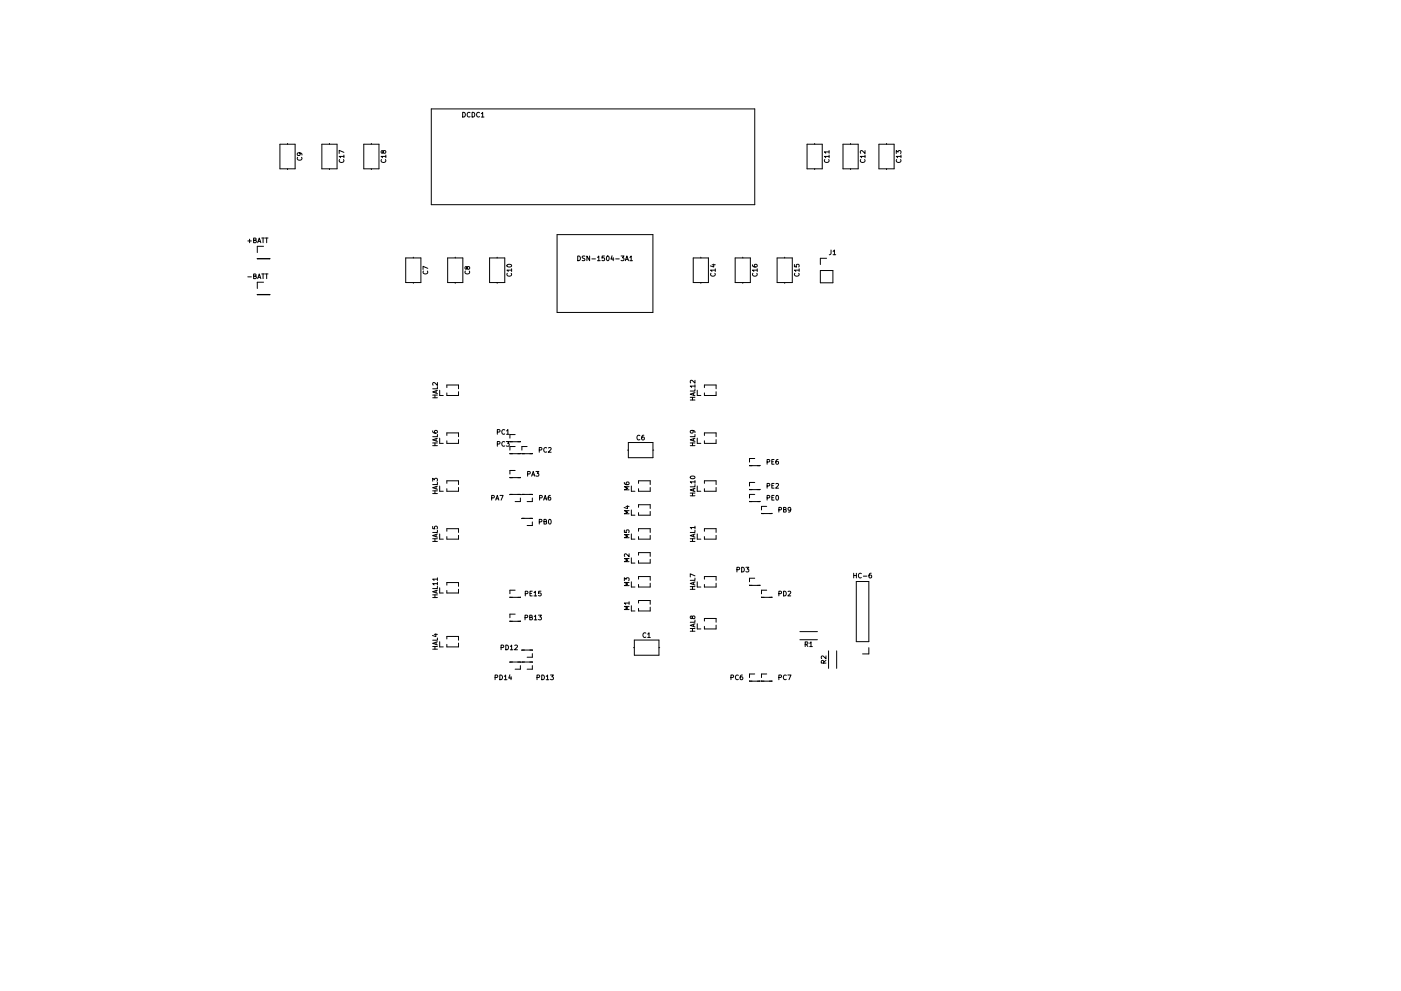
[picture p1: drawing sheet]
<svg xmlns="http://www.w3.org/2000/svg" width="297mm" height="210mm" viewBox="0 0 297 210" stroke-linecap="round" stroke-linejoin="round" font-family="sans-serif">
<g fill="none" stroke="#000" stroke-width=".21">
<path d="M59.3 30.6h3.3v5.2h-3.3zM61 30.4v.2M61 35.8v.2M63.1 33.4a.44 .44 0 0 0 .4 .6 .44 .44 0 0 0 .4-.6M63.5 32.4l.1 .2v.3h-.5l-.1-.3 .2-.2 .6 .1 .2 .4M68.2 30.6h3.3v5.2h-3.3zM69.8 30.4v.2M69.8 35.8v.2M72 33.9a.44 .44 0 0 0 .4 .6 .44 .44 0 0 0 .4-.6M72.9 33.2h-1l.3 .3M72.9 32.3l-1-.4v.7M72.9 32.9v.6"/>
<path d="M77.1 30.6h3.3v5.2h-3.3zM78.7 30.4v.2M78.7 35.8v.2M80.9 33.9a.44 .44 0 0 0 .4 .6 .44 .44 0 0 0 .4-.6M81.2 32.1l.2-.2 .4 .2-.1 .4h-.3l-.3-.5h-.3l.1 .5 .3-.2M81.8 33.2h-1l.3 .3M81.8 32.9v.6M91.4 23.1h68.6v20.3h-68.6zM98.1 23.8a.51 .51 0 0 1 .6 .5 .51 .51 0 0 1-.6 .5zM99.7 23.9a.44 .44 0 0 0-.7 .4 .44 .44 0 0 0 .7 .4M100.1 23.8a.51 .51 0 0 1 .6 .5 .51 .51 0 0 1-.6 .5zM101.7 23.9a.44 .44 0 0 0-.7 .4 .44 .44 0 0 0 .7 .4"/>
<path d="M102 24.1l.3-.3v1M102 24.8h.6M171.1 30.6h3.2v5.2h-3.2zM172.7 30.4v.2M172.7 35.8v.2M174.9 33.9a.44 .44 0 0 0 .4 .6 .44 .44 0 0 0 .4-.6M175.8 33.2h-1l.3 .3M175.8 32.2h-1l.3 .3M175.8 31.9v.6M175.8 32.9v.6M178.7 30.6h3.3v5.2h-3.3zM180.3 30.4v.2"/>
<path d="M180.3 35.8v.2M182.5 33.9a.44 .44 0 0 0 .4 .6 .44 .44 0 0 0 .4-.6M183.4 33.2h-1l.3 .3M183.4 31.9v.7l-.7-.7-.3 .2 .1 .4M183.4 32.9v.6M186.3 30.6h3.3v5.2h-3.3zM188 30.4v.2M188 35.8v.2M190 32.6v-.7l.4 .4 .1-.3h.4v.6M190.1 33.9a.44 .44 0 0 0 .4 .6 .44 .44 0 0 0 .4-.6M191 33.2h-1l.3 .3M191 32.9v.6"/>
<path d="M52.5 51.1h.8M52.5 58.7h.8M52.9 50.7v.8M53.8 51l.4-.1 .1-.3-.5-.1v1h.4l.1-.3-.2-.2M53.8 58.6l.4-.1 .1-.3-.5-.1v1h.4l.1-.3-.2-.2M54.6 54.9h2.6zM54.6 51.5l.4-1 .3 1M54.6 59.1l.4-1 .3 1M54.7 51.2h.5M54.7 58.8h.5M55.5 50.5h.6M55.5 58.1h.6"/>
<path d="M55.8 50.5v1M55.8 58.1v1M55.9 52.3h-1.3v1.3M55.9 59.9h-1.3v1.3M56.3 50.5h.5M56.3 58.1h.5M56.5 50.5v1M56.5 58.1v1M86 54.7h3.2v5.2h-3.2zM87.6 54.6v.1M87.6 59.9v.2M89.8 57.5a.44 .44 0 0 0 .4 .6 .44 .44 0 0 0 .4-.6"/>
<path d="M90.7 56.9l-1-.4v.7M94.9 54.7h3.2v5.2h-3.2zM96.5 54.6v.1M96.5 59.9v.2M98.7 57.5a.44 .44 0 0 0 .4 .6 .44 .44 0 0 0 .4-.6M99 56.7l.2-.1 .4 .1-.1 .4h-.3l-.3-.5h-.3l.1 .5 .3-.2M103.8 54.7h3.2v5.2h-3.2zM105.4 54.6v.1M105.4 59.9v.2M107.5 56.2a.49 .49 0 0 1 .6-.2 .49 .49 0 0 1 .3 .5 .49 .49 0 0 1-.5 .2 .49 .49 0 0 1-.4-.5zM107.6 58a.44 .44 0 0 0 .4 .6 .44 .44 0 0 0 .4-.6M108.5 57.3h-1l.3 .3"/>
<path d="M108.5 57v.6M118.1 49.8h20.3v16.5h-20.3zM122.5 54.3a.51 .51 0 0 1 .6 .5 .51 .51 0 0 1-.6 .5zM124 54.4h-.5a.42 .42 0 0 0 .5 .5l-.1 .4h-.5M125 54.3v1l-.6-1v1M125.5 54.9h.7M126.7 54.6l.3-.3v1M126.7 55.3h.5M128.2 54.3h-.5l-.1 .5 .5-.1 .1 .5h-.6M128.7 54.4l.1-.1a.49 .49 0 0 1 .4 .5 .49 .49 0 0 1-.5 .5l-.1-.4zM129.8 54.3l-.3 .7h.7M130 54.6v.7"/>
<path d="M130.5 54.9h.8M131.7 54.3h.6l-.3 .4 .2 .1v.4h-.5M132.6 55.3l.3-1 .3 1M132.7 55h.5M133.5 54.6l.3-.3v1M133.5 55.3h.6M147 54.7h3.2v5.2h-3.2zM148.6 54.6v.1M148.6 59.9v.2M150.7 58a.44 .44 0 0 0 .5 .6 .44 .44 0 0 0 .4-.6M151 56.2h.7M151.3 56v.6l-.7-.2"/>
<path d="M151.7 57.3h-1l.2 .3M151.7 57v.6M155.9 54.7h3.2v5.2h-3.2zM157.5 54.6v.1M157.5 59.9v.2M159.5 56.2l.3 .4h.6l.1-.1-.1-.4-.4 .1-.1 .3 .2 .1M159.6 58a.44 .44 0 0 0 .4 .6 .44 .44 0 0 0 .4-.6M160.5 57.3h-1l.3 .3M160.5 57v.6M164.8 54.7h3.2v5.2h-3.2zM166.4 54.6v.1M166.4 59.9v.2"/>
<path d="M168.4 56.1v.5h.5v-.4l.4-.1v.5M168.5 58a.44 .44 0 0 0 .4 .6 .44 .44 0 0 0 .4-.6M169.4 57.3h-1l.3 .3M169.4 57v.6M173.9 57.4h2.7v2.6h-2.7zM175.3 54.8h-1.4v1.3M176.2 53l-.1 .9-.3 .1M176.6 53.3l.3-.3v1M176.6 54h.6M54.6 62.5h2.6zM91.7 91.4l.3 .4 .5 .1 .2-.2-.1-.3h-.4l-.1 .3 .2 .2M91.7 94.6h1"/>
<path d="M91.7 94h1M91.7 84.4h1M91.7 83.8h1M92.2 83.8v.6M92.2 94v.6M92.5 82.9v.5M92.5 93.1v.5M92.7 93l-1 .3 1 .3M92.7 92.2v.4h-1M92.7 82.8l-1 .4 1 .3M92.7 82v.5h-1M92.7 81.2v.6l-.7-.6-.3 .1 .1 .4"/>
<path d="M93.2 82.8v1.1h.8M93.2 93v1.1h.8M94.7 82.2v-.5h2.5v.8M94.7 92.4v-.6h2.5v.9M97.2 83.1v.8h-2.5v-.5M97.2 93.3v.8h-2.5v-.6M105.4 94.2h.5l.1-.4-.6-.1v1M105.4 91.7l.5-.1 .1-.4-.6-.1v1M107 93.8a.44 .44 0 0 0-.6 .4 .44 .44 0 0 0 .6 .4M107 91.2a.44 .44 0 0 0-.6 .4 .44 .44 0 0 0 .6 .4M107.3 93.7h.7l-.4 .4 .3 .1v.4h-.6M107.4 91.4l.3-.3v1"/>
<path d="M107.4 92.1h.6M108.1 93.7h2.2M108.1 96.2h2.2M109.2 92.2h-1.1v.8M109.2 94.7h-1.1v.8M109.2 99.8h-1.1v.8M110.7 96.2h2.2M111.8 94.7h-1.1v.8M114.3 95.5l.5-.1 .1-.4h-.6v1M115.9 95a.44 .44 0 0 0-.6 .5 .44 .44 0 0 0 .6 .4M116.3 95h.4l.2 .2-.7 .8h.7M133.1 95.5h.1"/>
<path d="M133.2 93.9h5.2v3.2h-5.2zM135.7 92.4a.44 .44 0 0 0-.7 .4 .44 .44 0 0 0 .7 .4M136.5 92.3l-.4 .3-.1 .6 .2 .1 .4-.1-.1-.4-.3-.1-.2 .2M138.4 95.5h.2M146.3 84.9h1M146.3 84.3h1M146.3 94.6h1M146.3 94h1M146.8 91.3l.2 .2-.1 .3h-.5l-.1-.3 .2-.2 .6 .1 .2 .4M146.8 84.3v.6M146.8 94v.6M147.1 83.4v.5"/>
<path d="M147.1 93.1v.5M147.3 83.3l-1 .3 1 .4M147.3 82.5v.5h-1M147.3 81.9h-1l.3 .3M147.3 80.7v.6l-.7-.6-.3 .2 .1 .4M147.3 93l-1 .3 1 .3M147.3 92.2v.4h-1M147.3 81.6v.6M147.8 82.8v1.1h.8M147.8 93v1.1h.8M149.3 82.2v-.5h2.5v.8M149.3 92.4v-.6h2.5v.9"/>
<path d="M151.8 83.1v.8h-2.5v-.5M151.8 93.3v.8h-2.5v-.6M158.9 98.7h2.2M160 97.3h-1.1v.7M162.6 98h.5l.1-.4-.6-.1v1M163.6 98h.4M164.1 97.5h-.5v1h.5M165 97.5l-.5 .2v.6l.2 .2 .3-.1v-.5h-.3l-.2 .2M91.7 111.7v.5h.5v-.5h.4v.5M91.7 102.1v-.6l.4 .3 .1-.3h.4v.6M91.7 114.9h1M91.7 114.3h1"/>
<path d="M91.7 104.7h1M91.7 104.1h1M92.2 104.1v.6M92.2 114.3v.6M92.5 103.2v.5M92.5 113.4v.5M92.7 113.3l-1 .3 1 .4M92.7 112.5v.5h-1M92.7 103.1l-1 .4 1 .3M92.7 102.3v.5h-1M93.2 103.1v1.1h.8M93.2 113.3v1.1h.8"/>
<path d="M94.7 102.6v-.6h2.5v.8M94.7 112.7v-.5h2.5v.8M97.2 103.4v.8h-2.5v-.5M97.2 113.6v.8h-2.5v-.6M104.2 105.6h.5l.1-.4-.6-.1v1M105.1 106.1l.3-1 .4 1M105.2 105.8h.5M106 105.1h.7l-.5 1M108.1 101.3h2.2M108.1 105h2.2M110.3 105.7v.7h-1.1M110.7 105h2.2"/>
<path d="M110.7 110h2.2M111.9 100.6l.4-.1 .1-.4-.5-.1v1M112.7 101l.4-1 .3 1M112.8 100.7h.5M112.9 105.7v.7h-1.1M112.9 110.7v.8h-1.1M113.6 100h.6l-.3 .4 .3 .1v.4h-.6M114.3 110.7h.5l.1-.4-.6-.1v1M114.4 105.6h.5v-.4l-.5-.1v1M115.3 106.1l.3-1 .3 1M115.3 110.7l.5-.1v-.3l-.5-.1v1h.4l.2-.3-.2-.2M115.4 105.8h.4"/>
<path d="M116.4 110.3l.1-.1a.49 .49 0 0 1 .4 .5 .49 .49 0 0 1-.5 .4l-.1-.3zM116.7 105.1l-.4 .2-.1 .6 .2 .2 .3-.1v-.5h-.3l-.2 .2M132.4 102.4l.2 .4h.6l.2-.2-.1-.3-.5 .1v.2l.1 .2M132.4 112.5v.4l.5 .1-.1-.5h.5v.5M132.7 107.4h.7M133 107.3v.6l-.7-.2M133.4 103.3h-1l.7 .3-.7 .3h1M133.4 113.4h-1l.7 .4-.7 .3h1M133.4 108.3h-1l.7 .4-.7 .3h1M133.4 118.5h-1l.7 .3-.7 .4h1M133.4 117.5v.6l-.7-.6-.3 .2 .1 .4M133.9 103.1v1.1h.7"/>
<path d="M133.9 108.2v1.1h.7M133.9 113.3v1.1h.7M133.9 118.4v1.1h.7M135.4 102.6v-.6h2.5v.8M135.4 107.6v-.5h2.5v.8M135.4 112.7v-.5h2.5v.8M135.4 117.8v-.6h2.5v.9M137.9 103.4v.8h-2.5v-.5M137.9 108.5v.8h-2.5v-.5M137.9 113.6v.8h-2.5v-.6M137.9 118.7v.8h-2.5v-.6M146.3 105.2h1"/>
<path d="M146.3 104.6h1M146.3 114.9h1M146.3 114.3h1M146.4 101.1a.48 .48 0 0 1 .6-.2 .48 .48 0 0 1 .3 .5 .49 .49 0 0 1-.6 .2 .49 .49 0 0 1-.3-.5zM146.8 104.6v.6M146.8 114.3v.6M147.1 103.7v.5M147.1 113.4v.5M147.3 103.6l-1 .4 1 .3M147.3 102.8v.5h-1M147.3 102.2h-1l.3 .3M147.3 113.3l-1 .3 1 .4"/>
<path d="M147.3 112.5v.5h-1M147.3 111.9h-1l.3 .3M147.3 102v.5M147.3 111.6v.6M147.8 103.1v1.1h.8M147.8 113.3v1.1h.8M149.3 102.6v-.6h2.5v.8M149.3 112.7v-.5h2.5v.8M151.8 103.4v.8h-2.5v-.5M151.8 113.6v.8h-2.5v-.6M158.9 103.8h2.2M158.9 106.4h2.2"/>
<path d="M160 102.4h-1.1v.7M160 104.9h-1.1v.8M161.5 108.9h2.2M162.6 107.4h-1.1v.8M162.6 103.1l.5-.1 .1-.3-.6-.1v1M162.6 105.6h.5l.1-.4-.6-.1v1M163.6 103h.4M163.6 105.6h.4M164.1 102.6h-.5v1h.5M164.1 105.1h-.5v1h.5M164.5 102.7l.4-.1 .2 .3-.7 .7h.7M164.6 105.2l.1-.1a.49 .49 0 0 1 .4 .5 .49 .49 0 0 1-.5 .5l-.1-.4z"/>
<path d="M165.1 108.2l.5-.1 .1-.4h-.6v1M166.1 108.1h.5v-.4h-.5v1h.4l.2-.4-.2-.2M167.7 108.1l-.2 .2-.3-.1-.1-.5h.4l.2 .1-.1 .6-.4 .3M91.7 137.2h1M91.7 126.8h1M91.7 126.2h1M91.7 137.7h1M92.1 134.6h.6M92.2 126.2v.6M92.2 137.2v.5M92.4 134.4v.7l-.7-.3M92.5 125.3v.5"/>
<path d="M92.5 136.3v.4M92.7 125.2l-1 .3 1 .4M92.7 124.4v.5h-1M92.7 123.8h-1l.3 .3M92.7 122.9h-1l.3 .3M92.7 136.2l-1 .3 1 .3M92.7 135.4v.4h-1M92.7 122.6v.6M92.7 123.5v.6M93.2 124.7v1.1h.8M93.2 136.1v1.1h.8M94.7 124.1v-.5h2.5v.8"/>
<path d="M94.7 135.6v-.6h2.5v.8M97.2 125v.8h-2.5v-.5M97.2 136.4v.8h-2.5v-.5M106.2 137.4l.5-.1 .1-.3-.6-.1v1M107.2 136.9a.51 .51 0 0 1 .6 .5 .51 .51 0 0 1-.6 .5zM108.1 126.7h2.2M108.1 131.8h2.2M108.2 137.1l.3-.2v1M108.2 137.9h.6M109.1 137l.4-.1 .2 .2-.6 .8h.6M109.2 125.2h-1.1v.8M109.2 130.3h-1.1v.8"/>
<path d="M110.7 138h2.2M111.3 131h.5v-.4l-.5-.1v1M111.4 126l.4-.1 .1-.4-.5-.1v1M112.3 131l.4-.1 .1-.3-.5-.1v1h.4l.2-.3-.3-.2M112.4 125.9h.3M112.8 125.4h-.4v1h.4M112.9 138.7v.7h-1.1M113.2 125.7l.3-.3v1M113.2 126.4h.6M113.3 130.8l.3-.3v1M113.3 131.5h.5M114.2 130.5h.6l-.3 .4 .2 .1v.4h-.5"/>
<path d="M114.7 125.4h-.5v.5h.4l.1 .4h-.5M132.4 123.2v-.6l.4 .3 .1-.3h.4v.6M133.4 123.6h-1l.7 .3-.7 .3h1M133.4 128.7h-1l.7 .3-.7 .3h1M133.4 127.9h-1l.3 .3M133.4 127.7v.5M133.9 123.4v1.1h.7M133.9 128.5v1.1h.7M134.3 137.4h.2M134.5 135.8h5.2v3.2h-5.2zM135.4 122.9v-.6h2.5v.8M135.4 128v-.6h2.5v.8"/>
<path d="M136.9 134.3a.44 .44 0 0 0-.6 .5 .44 .44 0 0 0 .6 .4M137.3 134.5l.3-.2v1M137.3 135.3h.6M137.9 123.7v.8h-2.5v-.5M137.9 128.8v.8h-2.5v-.5M139.7 137.4h.2M146.3 133.9h1M146.3 133.4h1M146.3 125h1M146.3 124.5h1M146.8 130.9l.2-.2 .3 .2v.3l-.3 .1-.3-.6-.3 .1v.4l.4-.1M146.8 124.5v.5"/>
<path d="M146.8 133.4v.5M147.1 123.6v.4M147.1 132.4v.5M147.3 132.4l-1 .3 1 .3M147.3 131.5v.5h-1M147.3 123.5l-1 .3 1 .3M147.3 122.7v.4h-1M147.3 122.2l-1-.5v.7M147.8 123.4v1.1h.8M147.8 132.3v1.1h.8M149.3 122.9v-.6h2.5v.8M149.3 131.8v-.6h2.5v.8"/>
<path d="M151.8 123.7v.8h-2.5v-.5M151.8 132.6v.8h-2.5v-.5M156.2 120.9l.5-.1 .1-.4h-.6v1M157.2 120.4a.51 .51 0 0 1 .6 .5 .51 .51 0 0 1-.6 .5zM158.1 120.4h.7l-.4 .3 .3 .1v.5h-.6M158.9 124.1h2.2M160 122.7h-1.1v.7M161.5 126.7h2.2M162.6 125.2h-1.1v.8M165.1 126l.5-.1 .1-.4-.6-.1v1M166.1 125.4a.51 .51 0 0 1 .6 .5 .51 .51 0 0 1-.6 .5zM167.1 125.5l.4-.1 .2 .3-.7 .7h.7"/>
<path d="M169.6 135.7h3.7M169.6 134h3.7M170.7 136.7h.5v-.4l-.5-.1v1M170.9 136.7l.4 .5M171.7 136.5l.3-.3v1M171.7 137.2h.5M175.1 139.2v.6l-.7-.6-.3 .2 .1 .3M175.7 138.1v3.7M177.4 138.1v3.7M181 121.6v1M181 122.1h.6M181.6 123.4h2.6v12.7h-2.6z"/>
<path d="M181.6 121.6v1M182.6 121.7a.44 .44 0 0 0-.6 .4 .44 .44 0 0 0 .6 .4M183 122.2h.8M184.2 137.4v1.3h-1.3M184.7 121.6l-.4 .3-.1 .5 .2 .2 .4-.1-.1-.5h-.3l-.2 .2M105 143.7h.4l.1-.4-.5-.1v1M106 143.2a.51 .51 0 0 1 .5 .5 .51 .51 0 0 1-.5 .5zM106.9 143.5l.3-.3v1M106.9 144.2h.6M108.1 143.2l-.2 .7h.6M108.1 140.5h2.2M108.3 143.5v.7"/>
<path d="M110.3 141.2v.8h-1.1M110.7 140.5h2.2M112.9 141.2v.8h-1.1M113.9 143.7h.4l.1-.4-.5-.1v1M114.9 143.2a.51 .51 0 0 1 .5 .5 .51 .51 0 0 1-.5 .5zM115.8 143.5l.3-.3v1M115.8 144.2h.6M116.7 143.2h.6l-.3 .4 .3 .1v.4h-.6M155 143.7h.4l.1-.4-.5-.1v1M156.5 143.3a.44 .44 0 0 0-.6 .4 .44 .44 0 0 0 .6 .4M157.4 143.2l-.4 .2-.1 .6 .2 .2 .3-.1v-.5h-.3l-.2 .2M158.9 144.5h2.2"/>
<path d="M160 143h-1.1v.8M161.5 144.5h2.2M162.6 143h-1.1v.8M165.1 143.7h.5l.1-.4-.6-.1v1M166.7 143.3a.44 .44 0 0 0-.6 .4 .44 .44 0 0 0 .6 .4M167 143.2h.7l-.4 1M174.6 140.7v-.5h-.4l-.1 .5h1M175.1 140.1l-.5 .3"/>
</g>
</svg>
